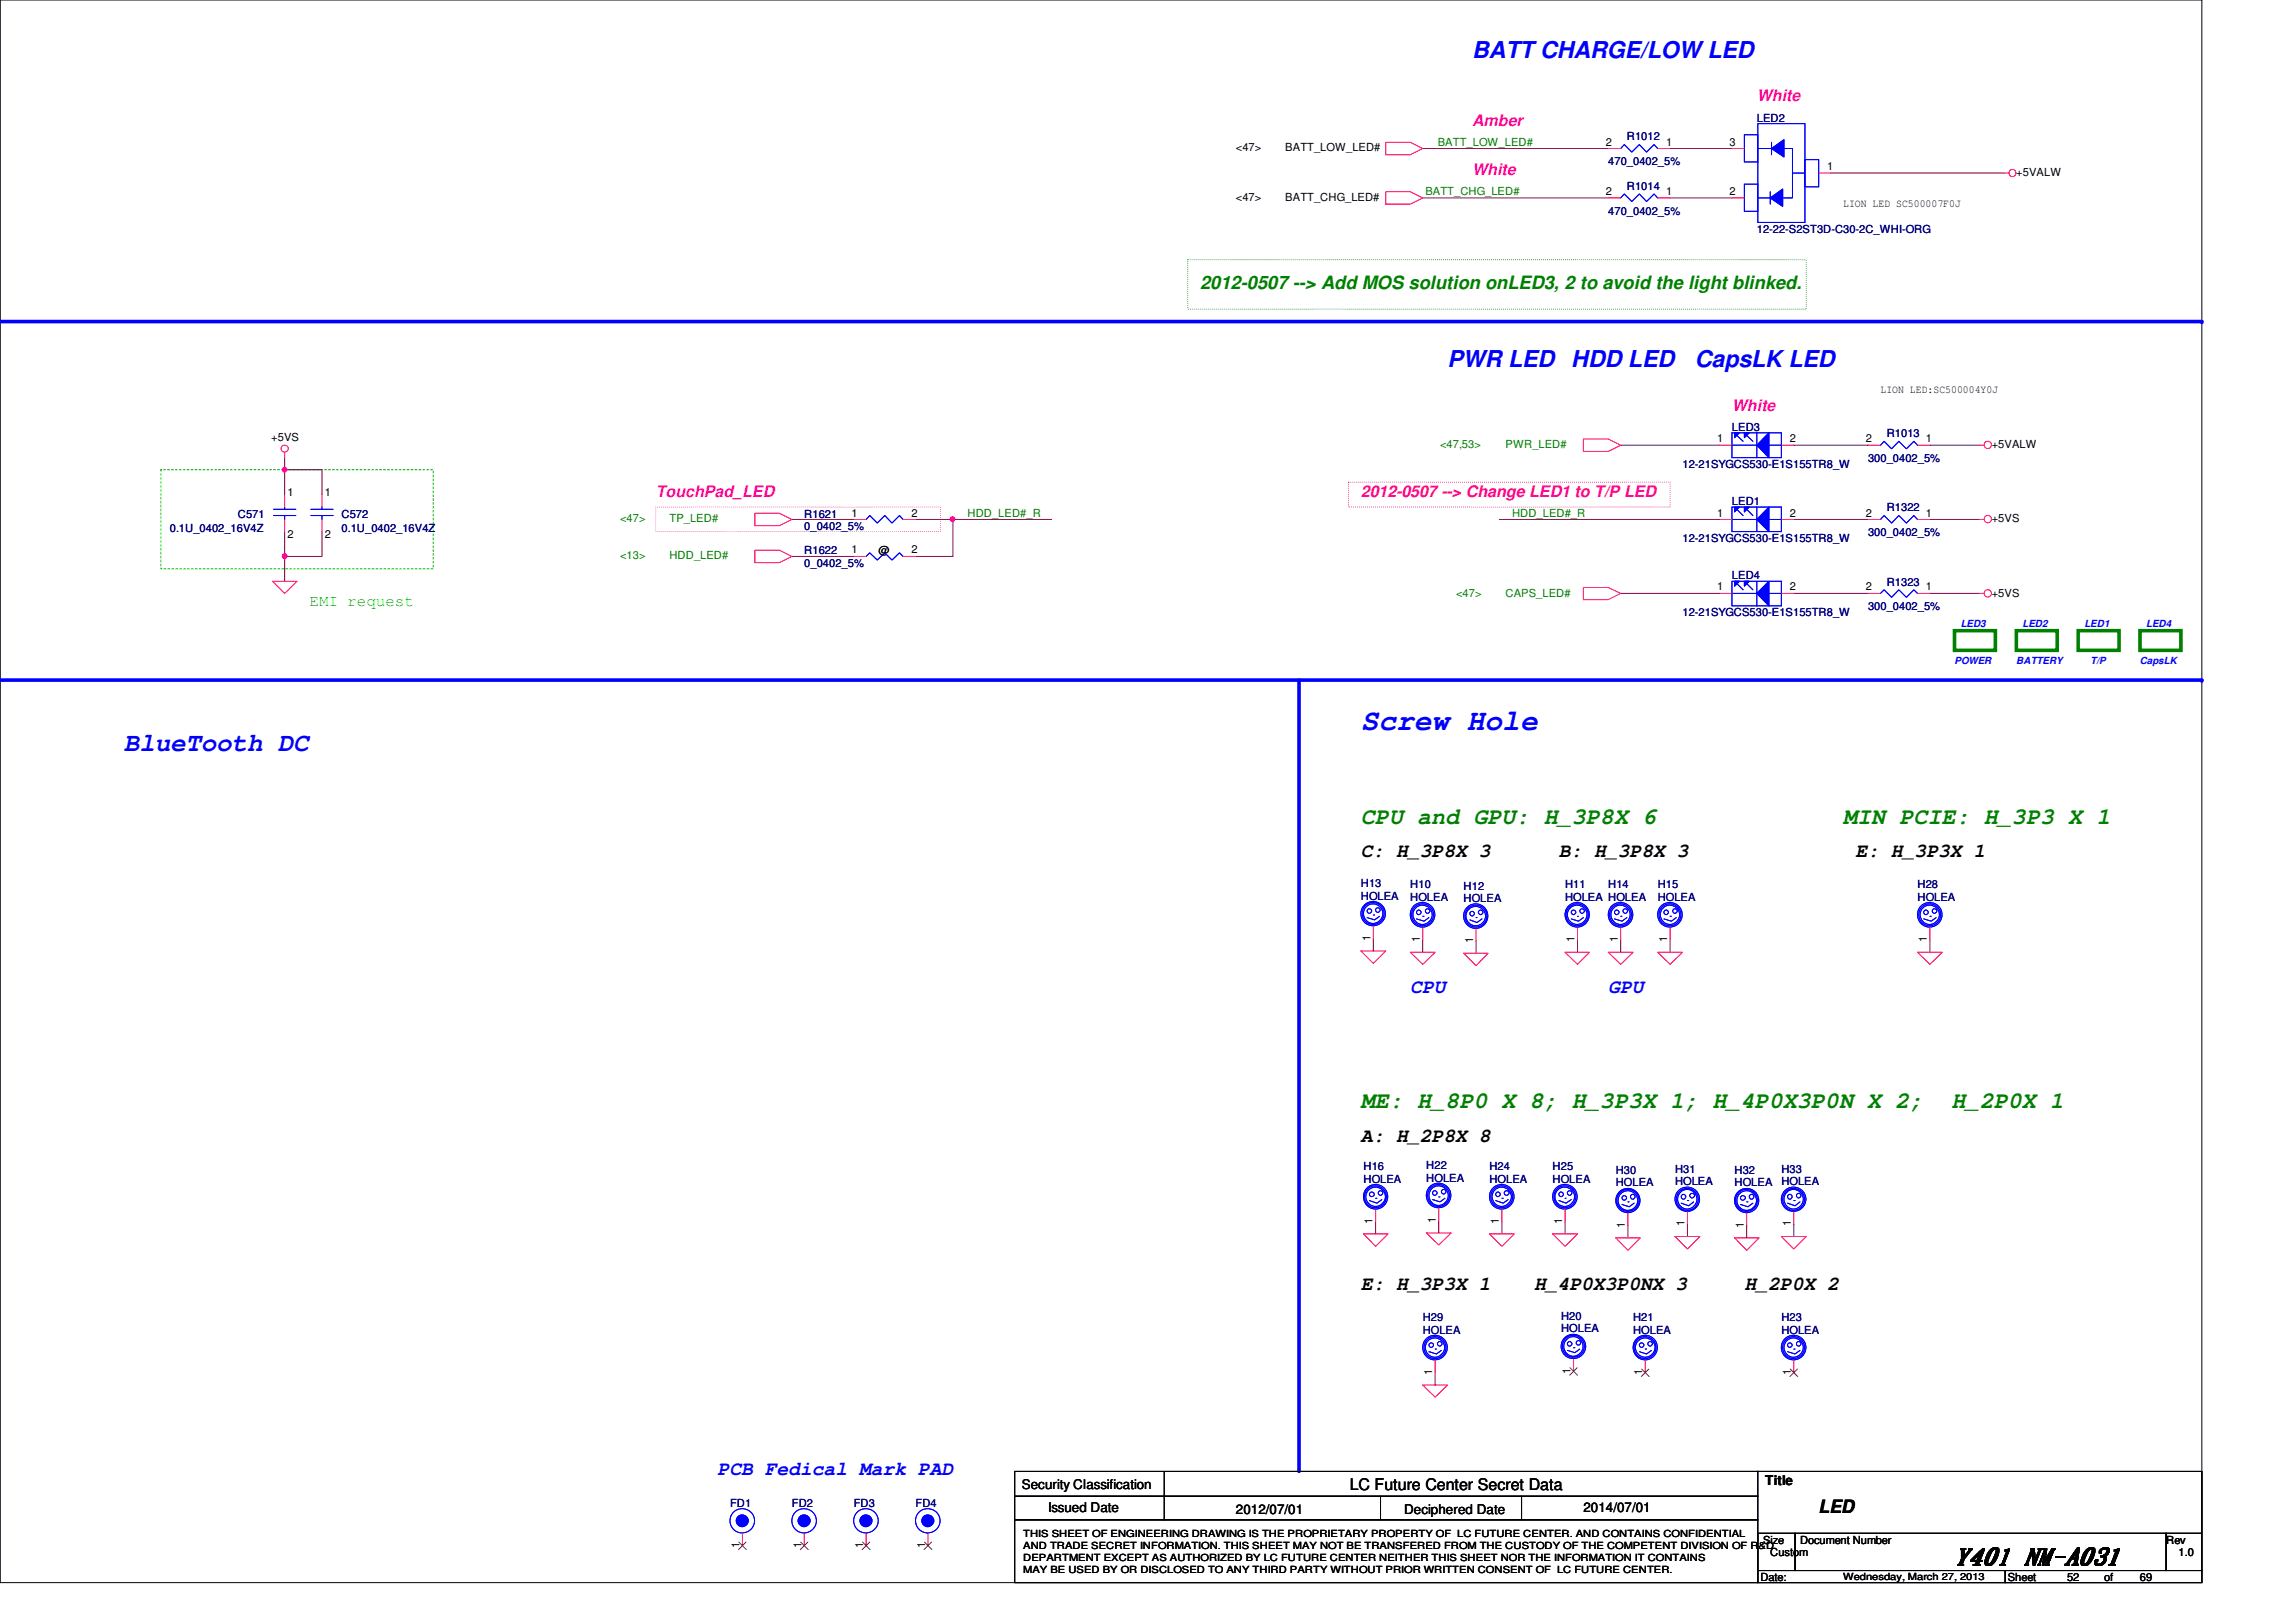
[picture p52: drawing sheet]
<svg xmlns="http://www.w3.org/2000/svg" width="297mm" height="210mm" viewBox="0 0 297 210" stroke-linecap="round" stroke-linejoin="round" font-family="sans-serif">
<defs><g id="words">
<text font-size="3.8" fill="#00f" x="176.1" y="94.5">Screw Hole</text>
<text font-size="3.3" fill="#00f" x="16" y="97.2">BlueTooth DC</text>
<g font-size="3" fill="#00f">
<text x="190.5" y="7.5">BATT CHARGE/LOW LED</text>
<text x="187.3" y="47.5">PWR LED HDD LED</text>
<text x="219.3" y="47.5">CapsLK LED</text>
</g>
<g font-size="3" fill="#008000">
<text x="176.1" y="106.6">CPU and GPU: H_3P8X 6</text>
<text x="238.5" y="106.6">MIN PCIE: H_3P3 X 1</text>
<text x="176.1" y="143.4">ME: H_8P0 X 8; H_3P3X 1; H_4P0X3P0N X 2;</text>
<text x="252.5" y="143.4">H_2P0X 1</text>
</g>
<text font-size="3" x="252.9" y="202.4">Y401 NM-A031</text>
<g font-size="2.5">
<text x="176.1" y="110.9">C: H_3P8X 3</text>
<text x="201.7" y="110.9">B: H_3P8X 3</text>
<text x="240.1" y="110.9">E: H_3P3X 1</text>
<text x="176.1" y="147.7">A: H_2P8X 8</text>
<text x="176.1" y="166.9">E: H_3P3X 1</text>
<text x="198.5" y="166.9">H_4P0X3P0NX 3</text>
<text x="225.7" y="166.9">H_2P0X 2</text>
</g>
<g font-size="2.5" fill="#00f">
<text x="182.5" y="128.5">CPU</text>
<text x="208.1" y="128.5">GPU</text>
<text x="92.8" y="190.9">PCB Fedical Mark PAD</text>
</g>
<text font-size="2.4" fill="#008000" x="155.3" y="37.4">2012-0507 --&gt; Add MOS solution onLED3, 2 to avoid the light blinked.</text>
<text font-size="2.4" x="235.3" y="195.8">LED</text>
<g font-size="2.1" fill="#f0f">
<text x="190.5" y="16.3">Amber</text>
<text x="227.3" y="13.1">White</text>
<text x="190.5" y="22.7">White</text>
<text x="224.1" y="53.1">White</text>
<text x="84.8" y="64.3">TouchPad_LED</text>
</g>
<text font-size="2.1" fill="#ff0080" x="176.1" y="64.3">2012-0507 --&gt; Change LED1 to T/P LED</text>
<text font-size="2.1" fill="#0f0" x="40" y="78.4">EMI request</text>
<text font-size="2.1" x="174.6" y="192.8">LC Future Center Secret Data</text>
<g font-size="1.7">
<text x="132.2" y="192.7">Security Classification</text>
<text x="135.6" y="195.7">Issued Date</text>
<text x="159.9" y="195.9">2012/07/01</text>
<text x="181.6" y="195.9">Deciphered Date</text>
<text x="204.8" y="195.7">2014/07/01</text>
<text x="228.4" y="192.2">Title</text>
</g>
<g font-size="1.4" fill="#000080">
<text x="227.3" y="15.7">LED2</text>
<text x="208.1" y="21.4">470_0402_5%</text>
<text x="210.5" y="18.2">R1012</text>
<text x="208.1" y="27.8">470_0402_5%</text>
<text x="210.5" y="24.6">R1014</text>
<text x="227.3" y="30.1">12-22-S2ST3D-C30-2C_WHI-ORG</text>
<text x="224.1" y="55.8">LED3</text>
<text x="241.7" y="59.8">300_0402_5%</text>
<text x="244.1" y="56.6">R1013</text>
<text x="217.7" y="60.6">12-21SYGCS530-E1S155TR8_W</text>
<text x="224.1" y="65.4">LED1</text>
<text x="22" y="68.9">0.1U_0402_16V4Z</text>
<text x="30.8" y="67">C571</text>
<text x="44.2" y="67">C572</text>
<text x="44.2" y="68.9">0.1U_0402_16V4Z</text>
<text x="104.1" y="71.8">R1622</text>
<text x="104.1" y="67">R1621</text>
<text x="104.1" y="68.6">0_0402_5%</text>
<text x="217.7" y="70.1">12-21SYGCS530-E1S155TR8_W</text>
<text x="241.7" y="69.4">300_0402_5%</text>
<text x="244.1" y="66.2">R1322</text>
<text x="104.1" y="73.4">0_0402_5%</text>
<text x="224.1" y="75">LED4</text>
<text x="244.1" y="75.8">R1323</text>
<text x="217.7" y="79.8">12-21SYGCS530-E1S155TR8_W</text>
<text x="241.7" y="79">300_0402_5%</text>
<text x="176.1" y="114.8">H13</text>
<text x="176.1" y="116.4">HOLEA</text>
<text x="182.5" y="115">H10</text>
<text x="182.5" y="116.6">HOLEA</text>
<text x="189.4" y="115.1">H12</text>
<text x="189.4" y="116.7">HOLEA</text>
<text x="202.5" y="115">H11</text>
<text x="202.5" y="116.6">HOLEA HOLEA</text>
<text x="208.1" y="115">H14</text>
<text x="214.5" y="115">H15</text>
<text x="214.5" y="116.6">HOLEA</text>
<text x="248.1" y="115">H28</text>
<text x="248.1" y="116.6">HOLEA</text>
<text x="176.4" y="151.5">H16</text>
<text x="176.4" y="153">HOLEA</text>
<text x="184.5" y="151.3">H22</text>
<text x="184.5" y="152.9">HOLEA</text>
<text x="192.7" y="151.5">H24</text>
<text x="192.7" y="153">HOLEA</text>
<text x="200.9" y="151.5">H25</text>
<text x="200.9" y="153">HOLEA</text>
<text x="209" y="151.9">H30</text>
<text x="209" y="153.5">HOLEA</text>
<text x="216.7" y="151.8">H31</text>
<text x="216.7" y="153.4">HOLEA</text>
<text x="224.4" y="151.9">H32</text>
<text x="224.4" y="153.5">HOLEA</text>
<text x="230.5" y="151.8">H33</text>
<text x="230.5" y="153.4">HOLEA</text>
<text x="184.1" y="171">H29</text>
<text x="184.1" y="172.6">HOLEA</text>
<text x="202" y="170.8">H20</text>
<text x="202" y="172.4">HOLEA</text>
<text x="211.3" y="171">H21</text>
<text x="211.3" y="172.6">HOLEA</text>
<text x="230.5" y="171">H23</text>
<text x="230.5" y="172.6">HOLEA</text>
<text x="94.4" y="195">FD1</text>
<text x="102.4" y="195">FD2</text>
<text x="110.4" y="195">FD3</text>
<text x="118.4" y="195">FD4</text>
</g>
<g font-size="1.4">
<text x="159.9" y="19.6">&lt;47&gt;</text>
<text x="166.3" y="19.6">BATT_LOW_LED#</text>
<text x="207.8" y="18.8">2</text>
<text x="215.6" y="18.8">1</text>
<text x="223.8" y="18.8">3</text>
<text x="236.4" y="22">1</text>
<text x="260.9" y="22.8">+5VALW</text>
<text x="159.9" y="26">&lt;47&gt;</text>
<text x="166.3" y="26">BATT_CHG_LED#</text>
<text x="207.8" y="25.2">2</text>
<text x="215.6" y="25.2">1</text>
<text x="223.8" y="25.2">2</text>
<text x="238.5" y="26.8">LION LED SC500007F0J</text>
<text x="243.3" y="50.8">LION LED:SC500004Y0J</text>
<text x="35.1" y="57">+5VS</text>
<text x="222.2" y="57.2">1</text>
<text x="231.6" y="57.2">2</text>
<text x="241.4" y="57.2">2</text>
<text x="249.2" y="57.2">1</text>
<text x="257.7" y="58">+5VALW</text>
<text x="37.2" y="64.2">1</text>
<text x="42" y="64.2">1</text>
<text x="37.2" y="69.7">2</text>
<text x="42" y="69.7">2</text>
<text x="110.1" y="71.6">1</text>
<text x="110.1" y="66.8">1</text>
<text x="113.7" y="71.8">@</text>
<text x="117.9" y="71.6">2</text>
<text x="117.9" y="66.8">2</text>
<text x="222.2" y="66.8">1</text>
<text x="231.6" y="66.8">2</text>
<text x="241.4" y="66.8">2</text>
<text x="249.2" y="66.8">1</text>
<text x="257.7" y="67.6">+5VS</text>
<text x="222.2" y="76.4">1</text>
<text x="231.6" y="76.4">2</text>
<text x="241.4" y="76.4">2</text>
<text x="249.2" y="76.4">1</text>
<text x="257.7" y="77.2">+5VS</text>
<text x="177.3" y="121.8" transform="rotate(-90 177.3 121.8)">1</text>
<text x="183.7" y="121.9" transform="rotate(-90 183.7 121.9)">1</text>
<text x="190.6" y="122.1" transform="rotate(-90 190.6 122.1)">1</text>
<text x="203.7" y="121.9" transform="rotate(-90 203.7 121.9)">1</text>
<text x="209.3" y="121.9" transform="rotate(-90 209.3 121.9)">1</text>
<text x="215.7" y="121.9" transform="rotate(-90 215.7 121.9)">1</text>
<text x="249.3" y="121.9" transform="rotate(-90 249.3 121.9)">1</text>
<text x="177.6" y="158.4" transform="rotate(-90 177.6 158.4)">1</text>
<text x="185.8" y="158.2" transform="rotate(-90 185.8 158.2)">1</text>
<text x="193.9" y="158.4" transform="rotate(-90 193.9 158.4)">1</text>
<text x="202.1" y="158.4" transform="rotate(-90 202.1 158.4)">1</text>
<text x="210.2" y="158.9" transform="rotate(-90 210.2 158.9)">1</text>
<text x="217.9" y="158.7" transform="rotate(-90 217.9 158.7)">1</text>
<text x="225.6" y="158.9" transform="rotate(-90 225.6 158.9)">1</text>
<text x="231.7" y="158.7" transform="rotate(-90 231.7 158.7)">1</text>
<text x="185.3" y="177.9" transform="rotate(-90 185.3 177.9)">1</text>
<text x="203.2" y="177.8" transform="rotate(-90 203.2 177.8)">1</text>
<text x="212.5" y="177.9" transform="rotate(-90 212.5 177.9)">1</text>
<text x="231.7" y="177.9" transform="rotate(-90 231.7 177.9)">1</text>
<text x="95.7" y="200.3" transform="rotate(-90 95.7 200.3)">1</text>
<text x="103.7" y="200.3" transform="rotate(-90 103.7 200.3)">1</text>
<text x="111.7" y="200.3" transform="rotate(-90 111.7 200.3)">1</text>
<text x="119.7" y="200.3" transform="rotate(-90 119.7 200.3)">1</text>
<text x="228.1" y="199.8">Size</text>
<text x="229" y="201.4">Custom</text>
<text x="232.9" y="199.8">Document Number</text>
<text x="280.2" y="199.8">Rev</text>
<text x="281.9" y="201.4">1.0</text>
<text x="227.7" y="204.6">Date:</text>
<text x="259.8" y="204.6">Sheet</text>
<text x="267.4" y="204.6">52</text>
<text x="272.2" y="204.6">of</text>
<text x="276.9" y="204.6">69</text>
</g>
<g font-size="1.4" fill="#008000">
<text x="186" y="18.9">BATT_LOW_LED#</text>
<text x="184.4" y="25.3">BATT_CHG_LED#</text>
<text x="186.3" y="58">&lt;47,53&gt;</text>
<text x="194.8" y="58">PWR_LED#</text>
<text x="80.2" y="67.6">&lt;47&gt;</text>
<text x="86.6" y="67.6">TP_LED#</text>
<text x="125.2" y="66.9">HDD_LED#_R</text>
<text x="195.6" y="66.9">HDD_LED#_R</text>
<text x="80.2" y="72.4">&lt;13&gt;</text>
<text x="86.6" y="72.4">HDD_LED#</text>
<text x="188.4" y="77.2">&lt;47&gt;</text>
<text x="194.8" y="77.2">CAPS_LED#</text>
</g>
<g font-size="1.3" fill="#00f">
<text x="253.7" y="81.2">LED3</text>
<text x="261.7" y="81.2">LED2</text>
<text x="269.7" y="81.2">LED1</text>
<text x="277.7" y="81.2">LED4</text>
<text x="252.9" y="85.9">POWER</text>
<text x="260.9" y="85.9">BATTERY</text>
<text x="270.5" y="85.9">T/P</text>
<text x="276.9" y="85.9">CapsLK</text>
</g>
<g font-size="1.3">
<text x="132.4" y="199">THIS SHEET OF ENGINEERING DRAWING IS THE PROPRIETARY PROPERTY OF LC FUTURE CENTER. AND CONTAINS CONFIDENTIAL</text>
<text x="132.4" y="200.5">AND TRADE SECRET INFORMATION. THIS SHEET MAY NOT BE TRANSFERED FROM THE CUSTODY OF THE COMPETENT DIVISION OF R&amp;D</text>
<text x="132.4" y="202">DEPARTMENT EXCEPT AS AUTHORIZED BY LC FUTURE CENTER NEITHER THIS SHEET NOR THE INFORMATION IT CONTAINS</text>
<text x="132.4" y="203.5">MAY BE USED BY OR DISCLOSED TO ANY THIRD PARTY WITHOUT PRIOR WRITTEN CONSENT OF LC FUTURE CENTER.</text>
<text x="238.5" y="204.4">Wednesday, March 27, 2013</text>
</g>
</g></defs>
<path d="M0 0h284.9v204.8h-284.9z" fill="none" stroke="#000" stroke-width=".13"/>
<path d="M252.9 81.6h5.2v2.6h-5.2z" fill="none" stroke="#008000" stroke-width=".47"/>
<path d="M0 41.6h284.9" fill="none" stroke="#00f" stroke-width=".47"/>
<circle cx="284.9" cy="41.6" r=".23" fill="#00f"/>
<path d="M0 88h284.9" fill="none" stroke="#00f" stroke-width=".47"/>
<circle cx="284.9" cy="88" r=".23" fill="#00f"/>
<path d="M260.9 81.6h5.2v2.6h-5.2zM268.9 81.6h5.2v2.6h-5.2zM276.9 81.6h5.2v2.6h-5.2z" fill="none" stroke="#008000" stroke-width=".47"/>
<path d="M168.1 88v102.4" fill="none" stroke="#00f" stroke-width=".47"/>
<path d="M84.8 65.6h36.9v3.2h-36.9z" fill="none" stroke="#f0f" stroke-width=".13" stroke-dasharray="0 .3"/>
<path d="M153.7 33.6h80v6.4h-80z" fill="none" stroke="#008000" stroke-width=".13" stroke-dasharray="0 .3"/>
<path d="M174.5 62.4h41.6v3.2h-41.6z" fill="none" stroke="#ff0080" stroke-width=".13" stroke-dasharray="0 .3"/>
<path d="M20.8 60.8h35.2v12.8h-35.2z" fill="none" stroke="#0f0" stroke-width=".13" stroke-dasharray=".3 .3"/>
<g fill="none" stroke="#800040" stroke-width=".13">
<path d="M184.1 19.2h24M216.1 19.2h8M184.1 25.6h24M216.1 25.6h8M236.9 22.4h22.4M209.7 57.6h12.8M232.1 57.6h9.6M249.7 57.6h6.4M102.4 72h8M102.4 67.2h8M136.1 67.2h-12.8v4.8h-4.9M194 67.2h28.5"/>
<path d="M209.7 76.8h12.8M232.1 76.8h9.6M232.1 67.2h9.6M249.7 76.8h6.4M249.7 67.2h6.4M177.7 121.5v1.6M184.1 121.6v1.6M191 121.8v1.6M204.1 121.6v1.6M209.7 121.6v1.6M216.1 121.6v1.6M249.7 121.6v1.6"/>
<path d="M178 158.1v1.6M186.1 157.9v1.7M194.3 158.1v1.6M202.5 158.1v1.6M210.6 158.6v1.6M218.3 158.4v1.6M226 158.6v1.6M232.1 158.4v1.6M185.7 177.6v1.6"/>
</g>
<circle cx="123.2" cy="67.2" r=".3" fill="#f0f"/>
<circle cx="123.2" cy="67.2" r=".3" fill="none" stroke="#f0f" stroke-width=".13"/>
<path d="M36.8 60.8v3.2M36.8 72v3.2M118.4 67.2h4.9" fill="none" stroke="#800040" stroke-width=".13"/>
<circle cx="36.8" cy="72" r=".31" fill="#f0f"/>
<circle cx="36.8" cy="72" r=".31" fill="none" stroke="#f0f" stroke-width=".13"/>
<path d="M36.8 60.8h4.9" fill="none" stroke="#800040" stroke-width=".13"/>
<circle cx="36.8" cy="60.8" r=".3" fill="#f0f"/>
<circle cx="36.8" cy="60.8" r=".3" fill="none" stroke="#f0f" stroke-width=".13"/>
<path d="M36.8 59.2v1.6M36.8 68.8v3.2h4.9v-3.2M41.7 60.8v3.2" fill="none" stroke="#800040" stroke-width=".13"/>
<g fill="none" stroke="#f00" stroke-width=".13">
<path d="M179.3 18.4h3.2l1.6 .8-1.6 .8h-3.2zM179.3 24.8h3.2l1.6 .8-1.6 .8h-3.2zM259.3 22.4h.6M36.8 58.5v.7M204.8 56.8h3.3l1.6 .8-1.6 .8h-3.3zM256.1 57.6h.6M35.3 75.2h3.1l-1.6 1.6zM97.7 71.2h3.1l1.6 .8-1.6 .8h-3.1zM97.7 66.4h3.1l1.6 .8-1.6 .8h-3.1zM204.8 76h3.3l1.6 .8-1.6 .8h-3.3zM256.1 76.8h.6M256.1 67.2h.6"/>
<path d="M177.7 119.8v1.7M176.1 123.1h3.2l-1.6 1.6zM182.5 123.2h3.2l-1.6 1.6zM189.4 123.4h3.1l-1.5 1.6zM202.5 123.2h3.2l-1.6 1.6zM208.1 123.2h3.2l-1.6 1.6zM214.5 123.2h3.2l-1.6 1.6zM248.1 123.2h3.2l-1.6 1.6zM176.4 159.7h3.2l-1.6 1.6zM184.5 159.6h3.2l-1.6 1.5zM186.1 156.3v1.6M192.7 159.7h3.2l-1.6 1.6z"/>
<path d="M200.9 159.7h3.2l-1.6 1.6zM232.1 156.8v1.6M184.1 179.2h3.2l-1.6 1.6zM209 160.2h3.2l-1.6 1.6zM216.7 160h3.2l-1.6 1.6zM224.4 160.2h3.2l-1.6 1.6zM230.5 160h3.2l-1.6 1.6z"/>
<circle cx="260.3" cy="22.4" r=".46"/>
<circle cx="36.8" cy="58.1" r=".46"/>
<circle cx="257.2" cy="57.6" r=".47"/>
<circle cx="257.2" cy="76.8" r=".47"/>
<circle cx="257.2" cy="67.2" r=".47"/>
</g>
<path d="M131.3 190.4h96.1v3.2h-96.1zM131.3 193.6h96.1v3.1h-96.1zM131.3 196.7h96.1v8.1h-96.1zM150.6 190.4v6.3M178.6 193.6v3.1M196.8 193.6v3.1M227.3 190.4h57.6v8M227.4 198.4h4.8v4.8h-4.8zM232.2 198.4h48v4.8h-48zM280.2 198.4h4.7v4.8h-4.7zM227.4 203.2h32v1.6h-32zM259.4 203.2h25.5v1.6h-25.5z" fill="none" stroke="#000" stroke-width=".13"/>
<g fill="none" stroke="#00f" stroke-width=".13">
<path d="M177.7 118.4h.1M178.5 118.6l-.7 .4-.9-.3M186.1 154.9h.2M186.9 155.1l-.6 .4-1-.3M232.1 155.4h.1M232.9 155.5l-.7 .5-.9-.3"/>
<circle cx="177.2" cy="117.9" r=".3"/>
<circle cx="177.6" cy="118.2" r="1.26"/>
<circle cx="177.6" cy="118.2" r="1.43"/>
<circle cx="177.7" cy="118.2" r="1.58"/>
<circle cx="178.3" cy="117.8" r=".3"/>
<circle cx="185.6" cy="154.4" r=".3"/>
<circle cx="186.1" cy="154.7" r="1.26"/>
<circle cx="186.1" cy="154.7" r="1.6"/>
<circle cx="186.1" cy="154.7" r="1.43"/>
<circle cx="186.8" cy="154.2" r=".3"/>
<circle cx="231.5" cy="154.9" r=".31"/>
<circle cx="232" cy="155.2" r="1.26"/>
<circle cx="232" cy="155.2" r="1.43"/>
<circle cx="232.1" cy="155.2" r="1.58"/>
<circle cx="232.7" cy="154.7" r=".3"/>
</g>
<circle cx="112" cy="196.8" r=".77" fill="#00f"/>
<g fill="none" stroke="#00f" stroke-width=".13">
<circle cx="112" cy="196.8" r="1.58"/>
<circle cx="112" cy="196.8" r=".77"/>
</g>
<circle cx="112" cy="196.8" r=".77" fill="#00f"/>
<g fill="none" stroke="#00f" stroke-width=".13">
<path d="M209.7 19.2l.4-.5 1 1 1-1 .9 1 1-1 .5 .5M209.7 25.6l.4-.5 1 1 1-1 .9 1 1-1 .5 .5M112.1 72l.4-.5 1 1 1-1 .9 1 1-1 .4 .5M209.7 118.6h.1M210.5 118.7l-.7 .5-.9-.3M216.1 118.6h.1M216.9 118.7l-.7 .5-.9-.3M249.7 118.6h.1M250.5 118.7l-.7 .5-.9-.3M178 155.1h.1M178.8 155.2l-.7 .5-.9-.3M194.3 155.1h.2"/>
<path d="M195.1 155.2l-.6 .5-1-.3M202.5 155.1h.1M203.3 155.2l-.7 .5-.9-.3M203.6 174.4h.1M204.4 174.6l-.7 .4-.9-.2M212.8 174.6h.2M213.7 174.8l-.7 .4-.9-.3M232.1 174.6h.1M232.9 174.8l-.7 .4-.9-.3"/>
<circle cx="209.2" cy="118.1" r=".3"/>
<circle cx="209.6" cy="118.4" r="1.6"/>
<circle cx="209.6" cy="118.4" r="1.43"/>
<circle cx="209.7" cy="118.4" r="1.25"/>
<circle cx="210.3" cy="117.9" r=".3"/>
<circle cx="215.6" cy="118.1" r=".3"/>
<circle cx="216" cy="118.4" r="1.6"/>
<circle cx="216" cy="118.4" r="1.43"/>
<circle cx="216" cy="118.4" r="1.25"/>
<circle cx="216.7" cy="117.9" r=".3"/>
<circle cx="249.2" cy="118.1" r=".3"/>
<circle cx="249.6" cy="118.4" r="1.6"/>
<circle cx="249.6" cy="118.4" r="1.43"/>
<circle cx="249.7" cy="118.4" r="1.25"/>
<circle cx="250.3" cy="117.9" r=".3"/>
<circle cx="177.5" cy="154.6" r=".31"/>
<circle cx="177.9" cy="154.9" r="1.43"/>
<circle cx="178" cy="154.9" r="1.58"/>
<circle cx="178" cy="154.9" r="1.26"/>
<circle cx="178.6" cy="154.4" r=".3"/>
<circle cx="193.8" cy="154.6" r=".3"/>
<circle cx="194.3" cy="154.9" r="1.6"/>
<circle cx="194.3" cy="154.9" r="1.43"/>
<circle cx="194.3" cy="154.9" r="1.25"/>
<circle cx="194.9" cy="154.4" r=".31"/>
<circle cx="202" cy="154.6" r=".3"/>
<circle cx="202.4" cy="154.9" r="1.26"/>
<circle cx="202.4" cy="154.9" r="1.6"/>
<circle cx="202.4" cy="154.9" r="1.43"/>
<circle cx="203.1" cy="154.4" r=".3"/>
<circle cx="203.1" cy="173.9" r=".3"/>
<circle cx="203.5" cy="174.2" r="1.26"/>
<circle cx="203.5" cy="174.2" r="1.43"/>
<circle cx="203.6" cy="174.2" r="1.58"/>
<circle cx="204.2" cy="173.8" r=".3"/>
<circle cx="212.4" cy="174.1" r=".3"/>
<circle cx="212.8" cy="174.4" r="1.43"/>
<circle cx="212.8" cy="174.4" r="1.58"/>
<circle cx="212.9" cy="174.4" r="1.26"/>
<circle cx="213.5" cy="173.9" r=".3"/>
<circle cx="231.6" cy="174.1" r=".3"/>
<circle cx="232" cy="174.4" r="1.6"/>
<circle cx="232" cy="174.4" r="1.43"/>
<circle cx="232" cy="174.4" r="1.25"/>
<circle cx="232.7" cy="173.9" r=".3"/>
<circle cx="112" cy="196.8" r="1.58"/>
<circle cx="112" cy="196.8" r=".77"/>
</g>
<g fill="none" stroke="#f00" stroke-width=".13">
<path d="M208.1 19.2h1.6M214.5 19.2h1.6M208.1 25.6h1.6M214.5 25.6h1.6M110.4 72h1.7M116.8 72h1.6M209.7 120v1.6M216.1 120v1.6M249.7 120v1.6M178 156.5v1.6M194.3 156.5v1.6M202.5 156.5v1.6"/>
<path d="M203.6 175.9v1.6M212.8 176v1.6M232.1 176v1.6M112.1 198.4v1.6"/>
</g>
<path d="M203.1 177l1 1M204 177l-.9 1M212.4 177.2l1 .9M213.3 177.2l-1 .9M231.6 177.2l1 .9M232.5 177.2l-.9 .9M111.6 199.6l1 .9M112.5 199.6l-1 .9" fill="none" stroke="#804000" stroke-width=".13"/>
<circle cx="120" cy="196.8" r=".77" fill="#00f"/>
<g fill="none" stroke="#00f" stroke-width=".13">
<circle cx="120" cy="196.8" r="1.58"/>
<circle cx="120" cy="196.8" r=".77"/>
</g>
<circle cx="120" cy="196.8" r=".77" fill="#00f"/>
<g fill="none" stroke="#00f" stroke-width=".13">
<path d="M243.3 57.6l.5-.5 .9 1 1-1 .9 1 1-1 .5 .5M35.4 66.7h2.9M35.4 65.9h2.9M36.8 65.6v.3M36.8 66.7v.5M243.3 76.8l.5-.5 .9 1 1-1 .9 1 1-1 .5 .5M204.1 118.6h.1M204.8 118.7l-.6 .5-.9-.3M210.6 155.5h.2M211.4 155.7l-.6 .5-1-.3M185.7 174.6h.1M186.5 174.8l-.7 .4-.9-.3"/>
<circle cx="203.6" cy="118.1" r=".3"/>
<circle cx="204" cy="118.4" r="1.58"/>
<circle cx="204.1" cy="118.4" r="1.43"/>
<circle cx="204.1" cy="118.4" r="1.26"/>
<circle cx="204.7" cy="117.9" r=".3"/>
<circle cx="210.1" cy="155" r=".3"/>
<circle cx="210.6" cy="155.4" r="1.57"/>
<circle cx="210.6" cy="155.4" r="1.27"/>
<circle cx="210.6" cy="155.3" r="1.43"/>
<circle cx="211.2" cy="154.9" r=".31"/>
<circle cx="185.2" cy="174.1" r=".3"/>
<circle cx="185.6" cy="174.4" r="1.6"/>
<circle cx="185.6" cy="174.4" r="1.43"/>
<circle cx="185.6" cy="174.4" r="1.25"/>
<circle cx="186.3" cy="173.9" r=".3"/>
<circle cx="120" cy="196.8" r="1.58"/>
<circle cx="120" cy="196.8" r=".77"/>
</g>
<path d="M241.7 57.6h1.6M248.1 57.6h1.6M36.8 64v1.6M36.8 67.2v1.6M241.7 76.8h1.6M248.1 76.8h1.6M204.1 120v1.6M210.6 157v1.6M185.7 176v1.6M120.1 198.4v1.6" fill="none" stroke="#f00" stroke-width=".13"/>
<path d="M119.6 199.6l1 .9M120.5 199.6l-1 .9" fill="none" stroke="#804000" stroke-width=".13"/>
<circle cx="96" cy="196.8" r=".77" fill="#00f"/>
<g fill="none" stroke="#00f" stroke-width=".13">
<circle cx="96" cy="196.8" r="1.58"/>
<circle cx="96" cy="196.8" r=".77"/>
</g>
<circle cx="96" cy="196.8" r=".77" fill="#00f"/>
<g fill="none" stroke="#00f" stroke-width=".13">
<path d="M243.3 67.2l.5-.5 .9 1 1-1 .9 1 1-1 .5 .5"/>
<circle cx="96" cy="196.8" r="1.58"/>
<circle cx="96" cy="196.8" r=".77"/>
</g>
<path d="M241.7 67.2h1.6M248.1 67.2h1.6M96.1 198.4v1.6" fill="none" stroke="#f00" stroke-width=".13"/>
<path d="M95.6 199.6l1 .9M96.5 199.6l-1 .9" fill="none" stroke="#804000" stroke-width=".13"/>
<circle cx="104" cy="196.8" r=".77" fill="#00f"/>
<g fill="none" stroke="#00f" stroke-width=".13">
<circle cx="104" cy="196.8" r="1.58"/>
<circle cx="104" cy="196.8" r=".77"/>
</g>
<circle cx="104" cy="196.8" r=".77" fill="#00f"/>
<g fill="none" stroke="#00f" stroke-width=".13">
<path d="M218.3 155.4h.2M219.1 155.5l-.6 .5-1-.3"/>
<circle cx="217.8" cy="154.9" r=".31"/>
<circle cx="218.3" cy="155.2" r="1.26"/>
<circle cx="218.3" cy="155.2" r="1.43"/>
<circle cx="218.3" cy="155.2" r="1.58"/>
<circle cx="218.9" cy="154.7" r=".31"/>
<circle cx="104" cy="196.8" r="1.58"/>
<circle cx="104" cy="196.8" r=".77"/>
</g>
<path d="M218.3 156.8v1.6M104.1 198.4v1.6" fill="none" stroke="#f00" stroke-width=".13"/>
<path d="M103.6 199.6l1 .9M104.5 199.6l-1 .9" fill="none" stroke="#804000" stroke-width=".13"/>
<path d="M228.9 56v3.2l-1.6-1.6z" fill="#00f"/>
<path d="M228.9 56v3.2l-1.6-1.6z" fill="none" stroke="#00f" stroke-width=".13"/>
<path d="M225.7 56h.6l-.6 .6z" fill="#00f"/>
<path d="M225.7 56h.6l-.6 .6z" fill="none" stroke="#00f" stroke-width=".13"/>
<path d="M224.4 56h.6l-.6 .6z" fill="#00f"/>
<path d="M224.1 56h6.4v3.2h-6.4zM224.1 57.6h3.2M224.4 56h.6l-.6 .6zM224.7 56.3l.8 .8M226 56.3l.8 .8M227.3 56v3.2M228.9 57.6h1.6" fill="none" stroke="#00f" stroke-width=".13"/>
<path d="M228.9 56v3.2l-1.6-1.6z" fill="#00f"/>
<path d="M228.9 56v3.2l-1.6-1.6z" fill="none" stroke="#00f" stroke-width=".13"/>
<path d="M225.7 56h.6l-.6 .6z" fill="#00f"/>
<path d="M225.7 56h.6l-.6 .6z" fill="none" stroke="#00f" stroke-width=".13"/>
<path d="M224.4 56h.6l-.6 .6z" fill="#00f"/>
<g fill="none" stroke="#00f" stroke-width=".13">
<path d="M225.7 17.4h1.7v3.6h-1.7zM227.4 19.2h4M227.4 16h6.1v12.8h-6.1zM225.7 23.8h1.7v3.5h-1.7zM227.4 25.6h4M232.7 22.4h.8M233.5 20.7h1.8v3.5h-1.8zM224.1 56h6.4v3.2h-6.4zM224.1 57.6h3.2M224.4 56h.6l-.6 .6zM224.7 56.3l.8 .8M226 56.3l.8 .8"/>
<path d="M227.3 56v3.2M228.9 57.6h1.6M226 155.5h.1M226.8 155.7l-.7 .5-.9-.3"/>
<circle cx="225.5" cy="155" r=".31"/>
<circle cx="225.9" cy="155.3" r="1.43"/>
<circle cx="226" cy="155.4" r="1.57"/>
<circle cx="226" cy="155.4" r="1.27"/>
<circle cx="226.6" cy="154.9" r=".31"/>
</g>
<path d="M222.5 57.6h1.6M230.5 57.6h1.6M226 157v1.6" fill="none" stroke="#f00" stroke-width=".13"/>
<path d="M229.2 19.2l1.6-1.1v2.2z" fill="#00f"/>
<path d="M229.2 19.2l1.6-1.1v2.2zM229.2 18.4v1.6M231.4 19.2h.5v6.4h-.5M229 24.8v1.6M231.9 22.4h.8" fill="none" stroke="#00f" stroke-width=".13"/>
<path d="M229 25.6l1.6-1.1v2.2z" fill="#00f"/>
<path d="M225.7 17.4h1.7v3.6h-1.7zM227.4 19.2h4M227.4 16h6.1v12.8h-6.1zM225.7 23.8h1.7v3.5h-1.7zM227.4 25.6h4M229 25.6l1.6-1.1v2.2zM232.7 22.4h.8M233.5 20.7h1.8v3.5h-1.8z" fill="none" stroke="#00f" stroke-width=".13"/>
<path d="M229.2 19.2l1.6-1.1v2.2z" fill="#00f"/>
<path d="M229.2 19.2l1.6-1.1v2.2zM229.2 18.4v1.6M231.4 19.2h.5v6.4h-.5M229 24.8v1.6M231.9 22.4h.8" fill="none" stroke="#00f" stroke-width=".13"/>
<path d="M229 25.6l1.6-1.1v2.2z" fill="#00f"/>
<g fill="none" stroke="#00f" stroke-width=".13">
<path d="M229 25.6l1.6-1.1v2.2zM191 118.7h.1M191.7 118.9l-.6 .5-.9-.4"/>
<circle cx="190.5" cy="118.2" r=".3"/>
<circle cx="190.9" cy="118.5" r="1.58"/>
<circle cx="190.9" cy="118.6" r="1.26"/>
<circle cx="190.9" cy="118.6" r="1.43"/>
<circle cx="191.6" cy="118.1" r=".3"/>
</g>
<path d="M224.1 19.2h1.6M224.1 25.6h1.6M235.3 22.4h1.6M191 120.2v1.6" fill="none" stroke="#f00" stroke-width=".13"/>
<path d="M228.9 75.2v3.2l-1.6-1.6z" fill="#00f"/>
<path d="M228.9 75.2v3.2l-1.6-1.6z" fill="none" stroke="#00f" stroke-width=".13"/>
<path d="M225.7 75.2h.6l-.6 .7z" fill="#00f"/>
<path d="M225.7 75.2h.6l-.6 .7z" fill="none" stroke="#00f" stroke-width=".13"/>
<path d="M224.4 75.2h.6l-.6 .7z" fill="#00f"/>
<path d="M224.1 75.2h6.4v3.2h-6.4zM224.1 76.8h3.2M224.4 75.2h.6l-.6 .7zM224.7 75.5l.8 .8M226 75.5l.8 .8M227.3 75.2v3.2M228.9 76.8h1.6" fill="none" stroke="#00f" stroke-width=".13"/>
<path d="M228.9 75.2v3.2l-1.6-1.6z" fill="#00f"/>
<path d="M228.9 75.2v3.2l-1.6-1.6z" fill="none" stroke="#00f" stroke-width=".13"/>
<path d="M225.7 75.2h.6l-.6 .7z" fill="#00f"/>
<path d="M225.7 75.2h.6l-.6 .7z" fill="none" stroke="#00f" stroke-width=".13"/>
<path d="M224.4 75.2h.6l-.6 .7z" fill="#00f"/>
<g fill="none" stroke="#00f" stroke-width=".13">
<path d="M40.2 66.7h2.9M40.2 65.9h2.9M41.7 65.6v.3M41.7 66.7v.5M112.1 67.2l.4-.5 1 1 1-1 .9 1 1-1 .4 .5M224.1 75.2h6.4v3.2h-6.4zM224.1 76.8h3.2M224.4 75.2h.6l-.6 .7zM224.7 75.5l.8 .8M226 75.5l.8 .8M227.3 75.2v3.2M228.9 76.8h1.6"/>
<path d="M184.1 118.6h.1M184.9 118.7l-.7 .5-.9-.3"/>
<circle cx="183.6" cy="118.1" r=".3"/>
<circle cx="184" cy="118.4" r="1.6"/>
<circle cx="184" cy="118.4" r="1.43"/>
<circle cx="184" cy="118.4" r="1.25"/>
<circle cx="184.7" cy="117.9" r=".3"/>
</g>
<path d="M41.7 64v1.6M41.7 67.2v1.6M110.4 67.2h1.7M116.8 67.2h1.6M222.5 76.8h1.6M230.5 76.8h1.6M184.1 120v1.6" fill="none" stroke="#f00" stroke-width=".13"/>
<path d="M228.9 65.6v3.2l-1.6-1.6z" fill="#00f"/>
<path d="M228.9 65.6v3.2l-1.6-1.6z" fill="none" stroke="#00f" stroke-width=".13"/>
<path d="M225.7 65.6h.6l-.6 .7z" fill="#00f"/>
<path d="M225.7 65.6h.6l-.6 .7z" fill="none" stroke="#00f" stroke-width=".13"/>
<path d="M224.4 65.6h.6l-.6 .7z" fill="#00f"/>
<path d="M224.1 65.6h6.4v3.2h-6.4zM224.1 67.2h3.2M224.4 65.6h.6l-.6 .7zM224.7 65.9l.8 .8M226 65.9l.8 .8M227.3 65.6v3.2M228.9 67.2h1.6" fill="none" stroke="#00f" stroke-width=".13"/>
<path d="M228.9 65.6v3.2l-1.6-1.6z" fill="#00f"/>
<path d="M228.9 65.6v3.2l-1.6-1.6z" fill="none" stroke="#00f" stroke-width=".13"/>
<path d="M225.7 65.6h.6l-.6 .7z" fill="#00f"/>
<path d="M225.7 65.6h.6l-.6 .7z" fill="none" stroke="#00f" stroke-width=".13"/>
<path d="M224.4 65.6h.6l-.6 .7z" fill="#00f"/>
<path d="M224.1 65.6h6.4v3.2h-6.4zM224.1 67.2h3.2M224.4 65.6h.6l-.6 .7zM224.7 65.9l.8 .8M226 65.9l.8 .8M227.3 65.6v3.2M228.9 67.2h1.6" fill="none" stroke="#00f" stroke-width=".13"/>
<path d="M222.5 67.2h1.6M230.5 67.2h1.6" fill="none" stroke="#f00" stroke-width=".13"/>
<circle cx="123.2" cy="67.2" r=".3" fill="#f0f"/>
<circle cx="123.2" cy="67.2" r=".3" fill="none" stroke="#f0f" stroke-width=".13"/>
<circle cx="36.8" cy="72" r=".31" fill="#f0f"/>
<circle cx="36.8" cy="72" r=".31" fill="none" stroke="#f0f" stroke-width=".13"/>
<circle cx="36.8" cy="60.8" r=".3" fill="#f0f"/>
<circle cx="36.8" cy="60.8" r=".3" fill="none" stroke="#f0f" stroke-width=".13"/>
<use href="#words"/>
</svg>
